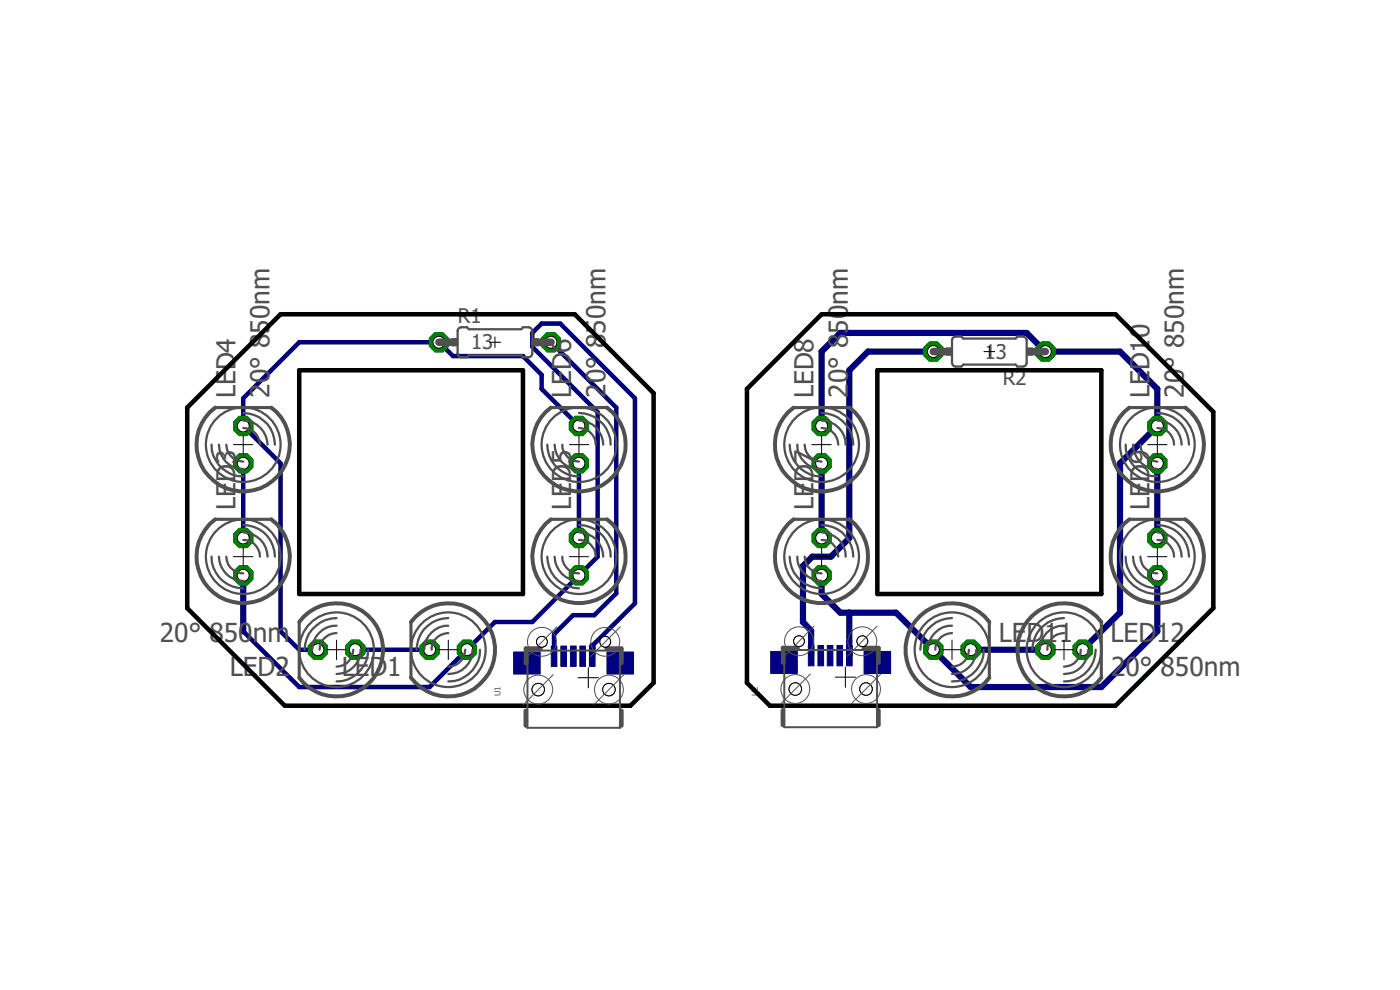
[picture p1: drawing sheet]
<svg xmlns="http://www.w3.org/2000/svg" width="105mm" height="74mm" viewBox="0 0 105 74" stroke-linecap="round" stroke-linejoin="round" font-family="sans-serif">
<defs><g id="words">
<g font-size="2" fill="#505050">
<text x="17.6" y="29.8" transform="rotate(-90 17.6 29.8)">LED4</text>
<text x="20.2" y="29.8" transform="rotate(-90 20.2 29.8)">20° 850nm</text>
<text x="42.7" y="29.8" transform="rotate(-90 42.7 29.8)">LED6</text>
<text x="45.3" y="29.8" transform="rotate(-90 45.3 29.8)">20° 850nm</text>
<text x="60.9" y="29.8" transform="rotate(-90 60.9 29.8)">LED8</text>
<text x="63.5" y="29.8" transform="rotate(-90 63.5 29.8)">20° 850nm</text>
<text x="86" y="29.8" transform="rotate(-90 86 29.8)">LED10</text>
<text x="88.6" y="29.8" transform="rotate(-90 88.6 29.8)">20° 850nm</text>
<text x="17.6" y="38.2" transform="rotate(-90 17.6 38.2)">LED3</text>
<text x="42.7" y="38.2" transform="rotate(-90 42.7 38.2)">LED5</text>
<text x="60.9" y="38.2" transform="rotate(-90 60.9 38.2)">LED7</text>
<text x="86" y="38.2" transform="rotate(-90 86 38.2)">LED9</text>
<text x="12" y="48">20° 850nm</text>
<text x="17.2" y="50.6">LED2</text>
<text x="25.6" y="50.6">LED1</text>
<text x="74.7" y="48">LED11</text>
<text x="83.1" y="48">LED12</text>
<text x="83.1" y="50.6">20° 850nm</text>
</g>
<g font-size="1.5" fill="#505050">
<text x="34.3" y="24.2">R1</text>
<text x="35.3" y="26.1">13</text>
<text x="73.7" y="26.9">13</text>
<text x="75.1" y="28.8">R2</text>
</g>
<g font-size=".6" fill="#505050">
<text x="37.5" y="52.1" transform="rotate(-90 37.5 52.1)">U1</text>
<text x="56.7" y="52.1" transform="rotate(-90 56.7 52.1)">U2</text>
</g>
</g></defs>
<g fill="#000080" stroke="#000080" stroke-width=".07">
<path d="M38.4 48.8h2v1.6h-2z"/>
<path d="M45.4 48.8h2v1.6h-2z"/>
<path d="M42.7 48.3h.4v1.6h-.4z"/>
<path d="M43.4 48.3h.4v1.6h-.4z"/>
<path d="M41.3 48.3h.4v1.6h-.4z"/>
<path d="M42 48.3h.4v1.6h-.4z"/>
<path d="M44.1 48.3h.4v1.6h-.4z"/>
<path d="M57.7 48.7h2v1.7h-2z"/>
<path d="M64.7 48.7h2v1.7h-2z"/>
<path d="M61.9 48.3h.4v1.5h-.4z"/>
<path d="M62.6 48.3h.5v1.5h-.5z"/>
<path d="M60.5 48.3h.4v1.5h-.4z"/>
<path d="M61.2 48.3h.4v1.5h-.4z"/>
<path d="M63.4 48.3h.4v1.5h-.4z"/>
</g>
<path d="M18.2 34.7v5.6M41.2 25.6l4.9 4.9v13.9l-1.6 1.6h-1.6l-1.4 1.5v1.6M43.3 31.9l-2.8-2.8v-1.1l-1.4-1.4h-5.2l-1-1h-10.5l-4.2 4.2v2.1l2.8 2.8v12.5l1.4 1.4h1.4M43.3 34.7v5.6M18.2 47.2l4.2 4.2h9.8l4.8-4.9h2.8l4.9-4.8v-10.9l-4.9-4.8v-1.1l.7-.7h1.4l5.6 5.6v15.3l-3.2 3.2M26.6 48.6h5.6" fill="none" stroke="#000080" stroke-width=".34"/>
<path d="M61.5 31.9v-5.6l1.4-1.4h13.9l1.4 1.4h5.6l2.8 2.8v2.8l-2.8 2.8v11.1l-2.8 2.8M61.5 34.7v5.6M69.8 26.3h-4.8l-1.4 1.4v12.6l-1.4 1.4h-1.4l-.7 .7v4.1l.6 .7v1.9M86.6 34.7v5.6M18.2 43.1v4.1M44.3 48.3v.8M61.5 43.1v1.3l1.4 1.4h4.2l5.5 5.6h9.8l4.2-4.2v-4.1M63.6 45.8v3.3M72.6 48.6h5.6" fill="none" stroke="#000080" stroke-width=".47"/>
<circle cx="34.9" cy="48.6" r=".78" fill="#008000" stroke="#008000" stroke-width=".07"/>
<circle cx="34.9" cy="48.6" r=".44" fill="#fff" stroke="#000" stroke-width=".07"/>
<circle cx="32.2" cy="48.6" r=".78" fill="#008000" stroke="#008000" stroke-width=".07"/>
<circle cx="32.2" cy="48.6" r=".44" fill="#fff" stroke="#000" stroke-width=".07"/>
<circle cx="26.6" cy="48.6" r=".78" fill="#008000" stroke="#008000" stroke-width=".07"/>
<circle cx="26.6" cy="48.6" r=".44" fill="#fff" stroke="#000" stroke-width=".07"/>
<circle cx="23.8" cy="48.6" r=".78" fill="#008000" stroke="#008000" stroke-width=".07"/>
<circle cx="23.8" cy="48.6" r=".44" fill="#fff" stroke="#000" stroke-width=".07"/>
<circle cx="18.2" cy="43.1" r=".78" fill="#008000" stroke="#008000" stroke-width=".07"/>
<circle cx="18.2" cy="43.1" r=".44" fill="#fff" stroke="#000" stroke-width=".07"/>
<circle cx="18.2" cy="40.3" r=".78" fill="#008000" stroke="#008000" stroke-width=".07"/>
<circle cx="18.2" cy="40.3" r=".44" fill="#fff" stroke="#000" stroke-width=".07"/>
<circle cx="18.2" cy="34.7" r=".78" fill="#008000" stroke="#008000" stroke-width=".07"/>
<circle cx="18.2" cy="34.7" r=".44" fill="#fff" stroke="#000" stroke-width=".07"/>
<circle cx="18.2" cy="31.9" r=".78" fill="#008000" stroke="#008000" stroke-width=".07"/>
<circle cx="18.2" cy="31.9" r=".44" fill="#fff" stroke="#000" stroke-width=".07"/>
<circle cx="43.3" cy="43.1" r=".78" fill="#008000" stroke="#008000" stroke-width=".07"/>
<circle cx="43.3" cy="43.1" r=".44" fill="#fff" stroke="#000" stroke-width=".07"/>
<circle cx="43.3" cy="40.3" r=".78" fill="#008000" stroke="#008000" stroke-width=".07"/>
<circle cx="43.3" cy="40.3" r=".44" fill="#fff" stroke="#000" stroke-width=".07"/>
<circle cx="43.3" cy="34.7" r=".78" fill="#008000" stroke="#008000" stroke-width=".07"/>
<circle cx="43.3" cy="34.7" r=".44" fill="#fff" stroke="#000" stroke-width=".07"/>
<circle cx="43.3" cy="31.9" r=".78" fill="#008000" stroke="#008000" stroke-width=".07"/>
<circle cx="43.3" cy="31.9" r=".44" fill="#fff" stroke="#000" stroke-width=".07"/>
<circle cx="32.9" cy="25.6" r=".78" fill="#008000" stroke="#008000" stroke-width=".07"/>
<circle cx="32.9" cy="25.6" r=".44" fill="#fff" stroke="#000" stroke-width=".07"/>
<circle cx="41.2" cy="25.6" r=".78" fill="#008000" stroke="#008000" stroke-width=".07"/>
<circle cx="41.2" cy="25.6" r=".44" fill="#fff" stroke="#000" stroke-width=".07"/>
<circle cx="61.5" cy="43.1" r=".78" fill="#008000" stroke="#008000" stroke-width=".07"/>
<circle cx="61.5" cy="43.1" r=".44" fill="#fff" stroke="#000" stroke-width=".07"/>
<circle cx="61.5" cy="40.3" r=".78" fill="#008000" stroke="#008000" stroke-width=".07"/>
<circle cx="61.5" cy="40.3" r=".44" fill="#fff" stroke="#000" stroke-width=".07"/>
<circle cx="61.5" cy="34.7" r=".78" fill="#008000" stroke="#008000" stroke-width=".07"/>
<circle cx="61.5" cy="34.7" r=".44" fill="#fff" stroke="#000" stroke-width=".07"/>
<circle cx="61.5" cy="31.9" r=".78" fill="#008000" stroke="#008000" stroke-width=".07"/>
<circle cx="61.5" cy="31.9" r=".44" fill="#fff" stroke="#000" stroke-width=".07"/>
<circle cx="86.6" cy="43.1" r=".78" fill="#008000" stroke="#008000" stroke-width=".07"/>
<circle cx="86.6" cy="43.1" r=".44" fill="#fff" stroke="#000" stroke-width=".07"/>
<circle cx="86.6" cy="40.3" r=".78" fill="#008000" stroke="#008000" stroke-width=".07"/>
<circle cx="86.6" cy="40.3" r=".44" fill="#fff" stroke="#000" stroke-width=".07"/>
<circle cx="86.6" cy="34.7" r=".78" fill="#008000" stroke="#008000" stroke-width=".07"/>
<circle cx="86.6" cy="34.7" r=".44" fill="#fff" stroke="#000" stroke-width=".07"/>
<circle cx="86.6" cy="31.9" r=".78" fill="#008000" stroke="#008000" stroke-width=".07"/>
<circle cx="86.6" cy="31.9" r=".44" fill="#fff" stroke="#000" stroke-width=".07"/>
<circle cx="69.8" cy="48.6" r=".78" fill="#008000" stroke="#008000" stroke-width=".07"/>
<circle cx="69.8" cy="48.6" r=".44" fill="#fff" stroke="#000" stroke-width=".07"/>
<circle cx="72.6" cy="48.6" r=".78" fill="#008000" stroke="#008000" stroke-width=".07"/>
<circle cx="72.6" cy="48.6" r=".44" fill="#fff" stroke="#000" stroke-width=".07"/>
<circle cx="78.2" cy="48.6" r=".78" fill="#008000" stroke="#008000" stroke-width=".07"/>
<circle cx="78.2" cy="48.6" r=".44" fill="#fff" stroke="#000" stroke-width=".07"/>
<circle cx="81" cy="48.6" r=".78" fill="#008000" stroke="#008000" stroke-width=".07"/>
<circle cx="81" cy="48.6" r=".44" fill="#fff" stroke="#000" stroke-width=".07"/>
<circle cx="78.2" cy="26.3" r=".78" fill="#008000" stroke="#008000" stroke-width=".07"/>
<circle cx="78.2" cy="26.3" r=".44" fill="#fff" stroke="#000" stroke-width=".07"/>
<circle cx="69.8" cy="26.3" r=".78" fill="#008000" stroke="#008000" stroke-width=".07"/>
<circle cx="69.8" cy="26.3" r=".44" fill="#fff" stroke="#000" stroke-width=".07"/>
<circle cx="34.9" cy="48.6" r=".78" fill="#008000" stroke="#008000" stroke-width=".07"/>
<circle cx="34.9" cy="48.6" r=".44" fill="#fff" stroke="#000" stroke-width=".07"/>
<circle cx="32.2" cy="48.6" r=".78" fill="#008000" stroke="#008000" stroke-width=".07"/>
<circle cx="32.2" cy="48.6" r=".44" fill="#fff" stroke="#000" stroke-width=".07"/>
<circle cx="26.6" cy="48.6" r=".78" fill="#008000" stroke="#008000" stroke-width=".07"/>
<circle cx="26.6" cy="48.6" r=".44" fill="#fff" stroke="#000" stroke-width=".07"/>
<circle cx="23.8" cy="48.6" r=".78" fill="#008000" stroke="#008000" stroke-width=".07"/>
<circle cx="23.8" cy="48.6" r=".44" fill="#fff" stroke="#000" stroke-width=".07"/>
<circle cx="18.2" cy="43.1" r=".78" fill="#008000" stroke="#008000" stroke-width=".07"/>
<circle cx="18.2" cy="43.1" r=".44" fill="#fff" stroke="#000" stroke-width=".07"/>
<circle cx="18.2" cy="40.3" r=".78" fill="#008000" stroke="#008000" stroke-width=".07"/>
<circle cx="18.2" cy="40.3" r=".44" fill="#fff" stroke="#000" stroke-width=".07"/>
<circle cx="18.2" cy="34.7" r=".78" fill="#008000" stroke="#008000" stroke-width=".07"/>
<circle cx="18.2" cy="34.7" r=".44" fill="#fff" stroke="#000" stroke-width=".07"/>
<circle cx="18.2" cy="31.9" r=".78" fill="#008000" stroke="#008000" stroke-width=".07"/>
<circle cx="18.2" cy="31.9" r=".44" fill="#fff" stroke="#000" stroke-width=".07"/>
<circle cx="43.3" cy="43.1" r=".78" fill="#008000" stroke="#008000" stroke-width=".07"/>
<circle cx="43.3" cy="43.1" r=".44" fill="#fff" stroke="#000" stroke-width=".07"/>
<circle cx="43.3" cy="40.3" r=".78" fill="#008000" stroke="#008000" stroke-width=".07"/>
<circle cx="43.3" cy="40.3" r=".44" fill="#fff" stroke="#000" stroke-width=".07"/>
<circle cx="43.3" cy="34.7" r=".78" fill="#008000" stroke="#008000" stroke-width=".07"/>
<circle cx="43.3" cy="34.7" r=".44" fill="#fff" stroke="#000" stroke-width=".07"/>
<circle cx="43.3" cy="31.9" r=".78" fill="#008000" stroke="#008000" stroke-width=".07"/>
<circle cx="43.3" cy="31.9" r=".44" fill="#fff" stroke="#000" stroke-width=".07"/>
<circle cx="32.9" cy="25.6" r=".78" fill="#008000" stroke="#008000" stroke-width=".07"/>
<circle cx="32.9" cy="25.6" r=".44" fill="#fff" stroke="#000" stroke-width=".07"/>
<circle cx="41.2" cy="25.6" r=".78" fill="#008000" stroke="#008000" stroke-width=".07"/>
<circle cx="41.2" cy="25.6" r=".44" fill="#fff" stroke="#000" stroke-width=".07"/>
<circle cx="61.5" cy="43.1" r=".78" fill="#008000" stroke="#008000" stroke-width=".07"/>
<circle cx="61.5" cy="43.1" r=".44" fill="#fff" stroke="#000" stroke-width=".07"/>
<circle cx="61.5" cy="40.3" r=".78" fill="#008000" stroke="#008000" stroke-width=".07"/>
<circle cx="61.5" cy="40.3" r=".44" fill="#fff" stroke="#000" stroke-width=".07"/>
<circle cx="61.5" cy="34.7" r=".78" fill="#008000" stroke="#008000" stroke-width=".07"/>
<circle cx="61.5" cy="34.7" r=".44" fill="#fff" stroke="#000" stroke-width=".07"/>
<circle cx="61.5" cy="31.9" r=".78" fill="#008000" stroke="#008000" stroke-width=".07"/>
<circle cx="61.5" cy="31.9" r=".44" fill="#fff" stroke="#000" stroke-width=".07"/>
<circle cx="86.6" cy="43.1" r=".78" fill="#008000" stroke="#008000" stroke-width=".07"/>
<circle cx="86.6" cy="43.1" r=".44" fill="#fff" stroke="#000" stroke-width=".07"/>
<circle cx="86.6" cy="40.3" r=".78" fill="#008000" stroke="#008000" stroke-width=".07"/>
<circle cx="86.6" cy="40.3" r=".44" fill="#fff" stroke="#000" stroke-width=".07"/>
<circle cx="86.6" cy="34.7" r=".78" fill="#008000" stroke="#008000" stroke-width=".07"/>
<circle cx="86.6" cy="34.7" r=".44" fill="#fff" stroke="#000" stroke-width=".07"/>
<circle cx="86.6" cy="31.9" r=".78" fill="#008000" stroke="#008000" stroke-width=".07"/>
<circle cx="86.6" cy="31.9" r=".44" fill="#fff" stroke="#000" stroke-width=".07"/>
<circle cx="69.8" cy="48.6" r=".78" fill="#008000" stroke="#008000" stroke-width=".07"/>
<circle cx="69.8" cy="48.6" r=".44" fill="#fff" stroke="#000" stroke-width=".07"/>
<circle cx="72.6" cy="48.6" r=".78" fill="#008000" stroke="#008000" stroke-width=".07"/>
<circle cx="72.6" cy="48.6" r=".44" fill="#fff" stroke="#000" stroke-width=".07"/>
<circle cx="78.2" cy="48.6" r=".78" fill="#008000" stroke="#008000" stroke-width=".07"/>
<circle cx="78.2" cy="48.6" r=".44" fill="#fff" stroke="#000" stroke-width=".07"/>
<circle cx="81" cy="48.6" r=".78" fill="#008000" stroke="#008000" stroke-width=".07"/>
<circle cx="81" cy="48.6" r=".44" fill="#fff" stroke="#000" stroke-width=".07"/>
<circle cx="78.2" cy="26.3" r=".78" fill="#008000" stroke="#008000" stroke-width=".07"/>
<circle cx="78.2" cy="26.3" r=".44" fill="#fff" stroke="#000" stroke-width=".07"/>
<circle cx="69.8" cy="26.3" r=".78" fill="#008000" stroke="#008000" stroke-width=".07"/>
<circle cx="69.8" cy="26.3" r=".44" fill="#fff" stroke="#000" stroke-width=".07"/>
<path d="M16.1 38.9h4.2M16.1 30.5h4.2M41.2 38.9h4.2M41.2 30.5h4.2M59.4 38.9h4.2M59.4 30.5h4.2M84.5 38.9h4.2M84.5 30.5h4.2M22.4 46.5v4.2M30.8 46.5v4.2M74 46.5v4.2M82.4 46.5v4.2" fill="none" stroke="#505050" stroke-width=".23"/>
<path d="M16.1 38.9a3.5 3.5 0 0 0-.5 5.1 3.5 3.5 0 0 0 5.2 0 3.5 3.5 0 0 0-.5-5.1M16.1 30.5a3.5 3.5 0 0 0-.5 5.1 3.5 3.5 0 0 0 5.2 0 3.5 3.5 0 0 0-.5-5.1M41.2 38.9a3.5 3.5 0 0 0-.5 5.1 3.5 3.5 0 0 0 5.2 0 3.5 3.5 0 0 0-.5-5.1M41.2 30.5a3.5 3.5 0 0 0-.5 5.1 3.5 3.5 0 0 0 5.2 0 3.5 3.5 0 0 0-.5-5.1M59.4 38.9a3.5 3.5 0 0 0-.5 5.1 3.5 3.5 0 0 0 5.2 0 3.5 3.5 0 0 0-.5-5.1M59.4 30.5a3.5 3.5 0 0 0-.5 5.1 3.5 3.5 0 0 0 5.2 0 3.5 3.5 0 0 0-.5-5.1M84.5 38.9a3.5 3.5 0 0 0-.5 5.1 3.5 3.5 0 0 0 5.2 0 3.5 3.5 0 0 0-.5-5.1M84.5 30.5a3.5 3.5 0 0 0-.5 5.1 3.5 3.5 0 0 0 5.2 0 3.5 3.5 0 0 0-.5-5.1M22.4 46.5a3.5 3.5 0 0 1 5.1-.4 3.5 3.5 0 0 1 0 5.1 3.5 3.5 0 0 1-5.1-.5M30.8 46.5a3.5 3.5 0 0 1 5.1-.5 3.5 3.5 0 0 1 0 5.2 3.5 3.5 0 0 1-5.1-.5M74 46.5a3.5 3.5 0 0 0-5.1-.4 3.5 3.5 0 0 0 0 5.1 3.5 3.5 0 0 0 5.1-.5M82.4 46.5a3.5 3.5 0 0 0-5.1-.4 3.5 3.5 0 0 0 0 5.1 3.5 3.5 0 0 0 5.1-.5" fill="none" stroke="#505050" stroke-width=".3"/>
<g fill="none" stroke="#505050" stroke-width=".17">
<path d="M15.8 33.3a2.36 2.36 0 0 0 2.4 2.3M16.4 33.3a1.81 1.81 0 0 0 1.8 1.8M16.9 33.3a1.28 1.28 0 0 0 1.3 1.2M18.2 39.8a1.84 1.84 0 0 1 1.8 1.9M18.2 39.3a2.36 2.36 0 0 1 2.4 2.4M18.2 32a1.25 1.25 0 0 1 1.3 1.3M18.2 31.5a1.84 1.84 0 0 1 1.8 1.8M18.2 30.9a2.4 2.4 0 0 1 2.4 2.4M34.3 24.6l.6-.1 .2 .1h3.9l.1-.1h.6l.1 .3v1.7l-.2 .2h-.5l-.1-.1h-3.9l-.2 .1h-.5l-.2-.3v-1.6zM41 33.3a2.36 2.36 0 0 0 2.3 2.3M41.5 33.3a1.81 1.81 0 0 0 1.8 1.8M42.1 33.3a1.28 1.28 0 0 0 1.2 1.2"/>
<path d="M43.3 39.8a1.81 1.81 0 0 1 1.8 1.9M43.3 39.3a2.36 2.36 0 0 1 2.4 2.4M43.3 32a1.25 1.25 0 0 1 1.3 1.3M43.3 31.5a1.81 1.81 0 0 1 1.8 1.8M43.3 30.9a2.4 2.4 0 0 1 2.4 2.4M59.1 33.3a2.4 2.4 0 0 0 2.4 2.3M59.7 33.3a1.81 1.81 0 0 0 1.8 1.8M60.2 33.3a1.28 1.28 0 0 0 1.3 1.2M61.5 39.8a1.81 1.81 0 0 1 1.8 1.9M61.5 39.3a2.36 2.36 0 0 1 2.4 2.4M61.5 32a1.25 1.25 0 0 1 1.2 1.3M61.5 31.5a1.81 1.81 0 0 1 1.8 1.8"/>
<path d="M61.5 30.9a2.4 2.4 0 0 1 2.4 2.4M71.3 25.3l.6-.1 .2 .1h3.9l.1-.1h.6l.1 .3v1.7l-.2 .2h-.5l-.1-.1h-3.9l-.2 .1h-.5l-.2-.3v-1.6zM84.2 33.3a2.36 2.36 0 0 0 2.4 2.3M84.8 33.3a1.81 1.81 0 0 0 1.8 1.8M85.3 33.3a1.28 1.28 0 0 0 1.3 1.2M86.6 39.8a1.84 1.84 0 0 1 1.8 1.9M86.6 39.3a2.36 2.36 0 0 1 2.4 2.4M86.6 32a1.25 1.25 0 0 1 1.3 1.3M86.6 31.5a1.84 1.84 0 0 1 1.8 1.8M86.6 30.9a2.4 2.4 0 0 1 2.4 2.4M15.8 41.7a2.36 2.36 0 0 0 2.4 2.3M16.4 41.7a1.84 1.84 0 0 0 1.8 1.8"/>
<path d="M16.9 41.7a1.25 1.25 0 0 0 1.3 1.2M18.2 40.4a1.21 1.21 0 0 1 1.3 1.3M25.2 47.4a1.28 1.28 0 0 0-1.3 1.2M25.2 46.8a1.81 1.81 0 0 0-1.8 1.8M25.2 46.2a2.44 2.44 0 0 0-2.4 2.4M26.4 48.6a1.28 1.28 0 0 1-1.2 1.3M27 48.6a1.81 1.81 0 0 1-1.8 1.8M27.6 48.6a2.4 2.4 0 0 1-2.4 2.4M33.5 47.4a1.25 1.25 0 0 0-1.2 1.2M33.5 46.8a1.81 1.81 0 0 0-1.8 1.8M33.5 46.2a2.4 2.4 0 0 0-2.3 2.4M34.8 48.6a1.28 1.28 0 0 1-1.3 1.3"/>
<path d="M35.4 48.6a1.81 1.81 0 0 1-1.9 1.8M35.9 48.6a2.36 2.36 0 0 1-2.4 2.4M41 41.7a2.36 2.36 0 0 0 2.3 2.3M41.5 41.7a1.84 1.84 0 0 0 1.8 1.8M42.1 41.7a1.25 1.25 0 0 0 1.2 1.2M43.3 40.4a1.21 1.21 0 0 1 1.3 1.3M59.1 41.7a2.4 2.4 0 0 0 2.4 2.3M59.7 41.7a1.84 1.84 0 0 0 1.8 1.8M60.2 41.7a1.25 1.25 0 0 0 1.3 1.2M61.5 40.4a1.21 1.21 0 0 1 1.2 1.3M71.2 47.4a1.25 1.25 0 0 0-1.2 1.2M71.2 46.8a1.81 1.81 0 0 0-1.8 1.8"/>
<path d="M71.2 46.2a2.4 2.4 0 0 0-2.3 2.4M72.5 48.6a1.28 1.28 0 0 1-1.3 1.3M73.1 48.6a1.81 1.81 0 0 1-1.9 1.8M73.6 48.6a2.36 2.36 0 0 1-2.4 2.4M79.6 47.4a1.25 1.25 0 0 0-1.2 1.2M79.6 46.8a1.81 1.81 0 0 0-1.8 1.8M79.6 46.2a2.4 2.4 0 0 0-2.3 2.4M80.9 48.6a1.28 1.28 0 0 1-1.3 1.3M81.4 48.6a1.81 1.81 0 0 1-1.8 1.8M82 48.6a2.36 2.36 0 0 1-2.4 2.4M84.2 41.7a2.36 2.36 0 0 0 2.4 2.3M84.8 41.7a1.84 1.84 0 0 0 1.8 1.8"/>
<path d="M85.3 41.7a1.25 1.25 0 0 0 1.3 1.2M86.6 40.4a1.21 1.21 0 0 1 1.3 1.3"/>
<circle cx="18.2" cy="33.3" r="2.79"/>
<circle cx="43.3" cy="33.3" r="2.79"/>
<circle cx="61.5" cy="33.3" r="2.79"/>
<circle cx="86.6" cy="33.3" r="2.79"/>
<circle cx="18.2" cy="41.7" r="2.79"/>
<circle cx="25.2" cy="48.6" r="2.79"/>
<circle cx="33.5" cy="48.6" r="2.79"/>
<circle cx="43.3" cy="41.7" r="2.79"/>
<circle cx="61.5" cy="41.7" r="2.79"/>
<circle cx="71.2" cy="48.6" r="2.79"/>
<circle cx="79.6" cy="48.6" r="2.79"/>
<circle cx="86.6" cy="41.7" r="2.79"/>
</g>
<g fill="#505050" stroke="#505050" stroke-width=".07">
<path d="M39.8 25.3h.5v.6h-.5z"/>
<path d="M33.8 25.3h.4v.6h-.4z"/>
<path d="M70.8 26h.4v.6h-.4z"/>
<path d="M76.8 26h.5v.6h-.5z"/>
</g>
<path d="M39.3 53.2v1.1M39.3 49.6h.1M40.4 48.5h-1v1.1M45.4 48.5h1.1v1.1M46.5 53.2v1.1M58.6 48.5h1.1M58.6 53.1v1.2M58.6 48.5v1.1M64.6 48.5h1.1v1.1M65.7 53.1v1.2" fill="none" stroke="#505050" stroke-width=".34"/>
<path d="M32.9 25.6h.9M40.3 25.6h.9M69.8 26.3h1M77.3 26.3h.9" fill="none" stroke="#505050" stroke-width=".57"/>
<g fill="none" stroke="#000" stroke-width=".07">
<path d="M17.5 33.3h1.4M18.2 32.6v1.4M36.6 25.6h.9M37 25.2v.8M42.6 33.3h1.4M43.3 32.6v1.4M60.7 33.3h1.5M61.5 32.6v1.4M73.6 26.3h.8M74 25.9v.8M85.9 33.3h1.4M86.6 32.6v1.4"/>
<path d="M17.5 41.7h1.4M18.2 40.9v1.5M24.4 48.6h1.5M25.2 47.9v1.5M32.8 48.6h1.5M33.5 47.9v1.5M42.6 41.7h1.4M43.3 50.7h1.5M43.3 40.9v1.5M44 50v1.5M60.7 41.7h1.5M61.5 40.9v1.5"/>
<path d="M62.5 50.7h1.5M63.3 49.9v1.5M70.5 48.6h1.5M71.2 47.9v1.5M78.9 48.6h1.4M79.6 47.9v1.5M85.9 41.7h1.4M86.6 40.9v1.5"/>
<circle cx="40.6" cy="48" r=".4"/>
</g>
<path d="M21 23.5h22l5.9 5.9v21.7l-1.7 1.7h-25.9l-7.3-7.3v-15zM22.4 27.7h16.7v16.7h-16.7zM55.9 29.1l5.6-5.6h22l7.3 7.3v14.7l-7.3 7.3h-25.9l-1.7-1.7zM65.7 27.7h16.7v16.7h-16.7z" fill="none" stroke="#000" stroke-width=".34"/>
<circle cx="40.6" cy="48" r=".4" fill="#fff" stroke="#000" stroke-width=".07"/>
<circle cx="45.3" cy="48" r=".4" fill="none" stroke="#000" stroke-width=".07"/>
<circle cx="45.3" cy="48" r=".4" fill="#fff" stroke="#000" stroke-width=".07"/>
<circle cx="45.6" cy="51.6" r=".47" fill="none" stroke="#000" stroke-width=".07"/>
<circle cx="45.6" cy="51.6" r=".47" fill="#fff" stroke="#000" stroke-width=".07"/>
<circle cx="40.3" cy="51.6" r=".47" fill="none" stroke="#000" stroke-width=".07"/>
<circle cx="40.3" cy="51.6" r=".47" fill="#fff" stroke="#000" stroke-width=".07"/>
<circle cx="59.8" cy="48" r=".4" fill="none" stroke="#000" stroke-width=".07"/>
<circle cx="59.8" cy="48" r=".4" fill="#fff" stroke="#000" stroke-width=".07"/>
<circle cx="64.5" cy="48" r=".4" fill="none" stroke="#000" stroke-width=".07"/>
<circle cx="64.5" cy="48" r=".4" fill="#fff" stroke="#000" stroke-width=".07"/>
<circle cx="64.8" cy="51.6" r=".47" fill="none" stroke="#000" stroke-width=".07"/>
<circle cx="64.8" cy="51.6" r=".47" fill="#fff" stroke="#000" stroke-width=".07"/>
<circle cx="59.5" cy="51.6" r=".47" fill="none" stroke="#000" stroke-width=".07"/>
<circle cx="59.5" cy="51.6" r=".47" fill="#fff" stroke="#000" stroke-width=".07"/>
<g fill="none" stroke="#505050" stroke-width=".07">
<path d="M41.4 50.5l-2.2 2.2M41.7 46.9l-2.2 2.2M46.4 46.9l-2.2 2.2M46.7 50.5l-2.3 2.2M60.6 50.4l-2.2 2.3M60.9 46.9l-2.2 2.2M65.6 46.9l-2.2 2.2M65.9 50.4l-2.2 2.3"/>
<circle cx="40.3" cy="51.6" r="1.08"/>
<circle cx="40.6" cy="48" r="1.08"/>
<circle cx="45.3" cy="48" r="1.08"/>
<circle cx="45.6" cy="51.6" r="1.08"/>
<circle cx="59.5" cy="51.6" r="1.08"/>
<circle cx="59.8" cy="48" r="1.08"/>
<circle cx="64.5" cy="48" r="1.08"/>
<circle cx="64.8" cy="51.6" r="1.08"/>
</g>
<path d="M39.5 48.7h6.9v5.8h-6.9zM58.7 48.6h6.9v5.8h-6.9z" fill="none" stroke="#505050" stroke-width=".15"/>
<use href="#words"/>
</svg>
